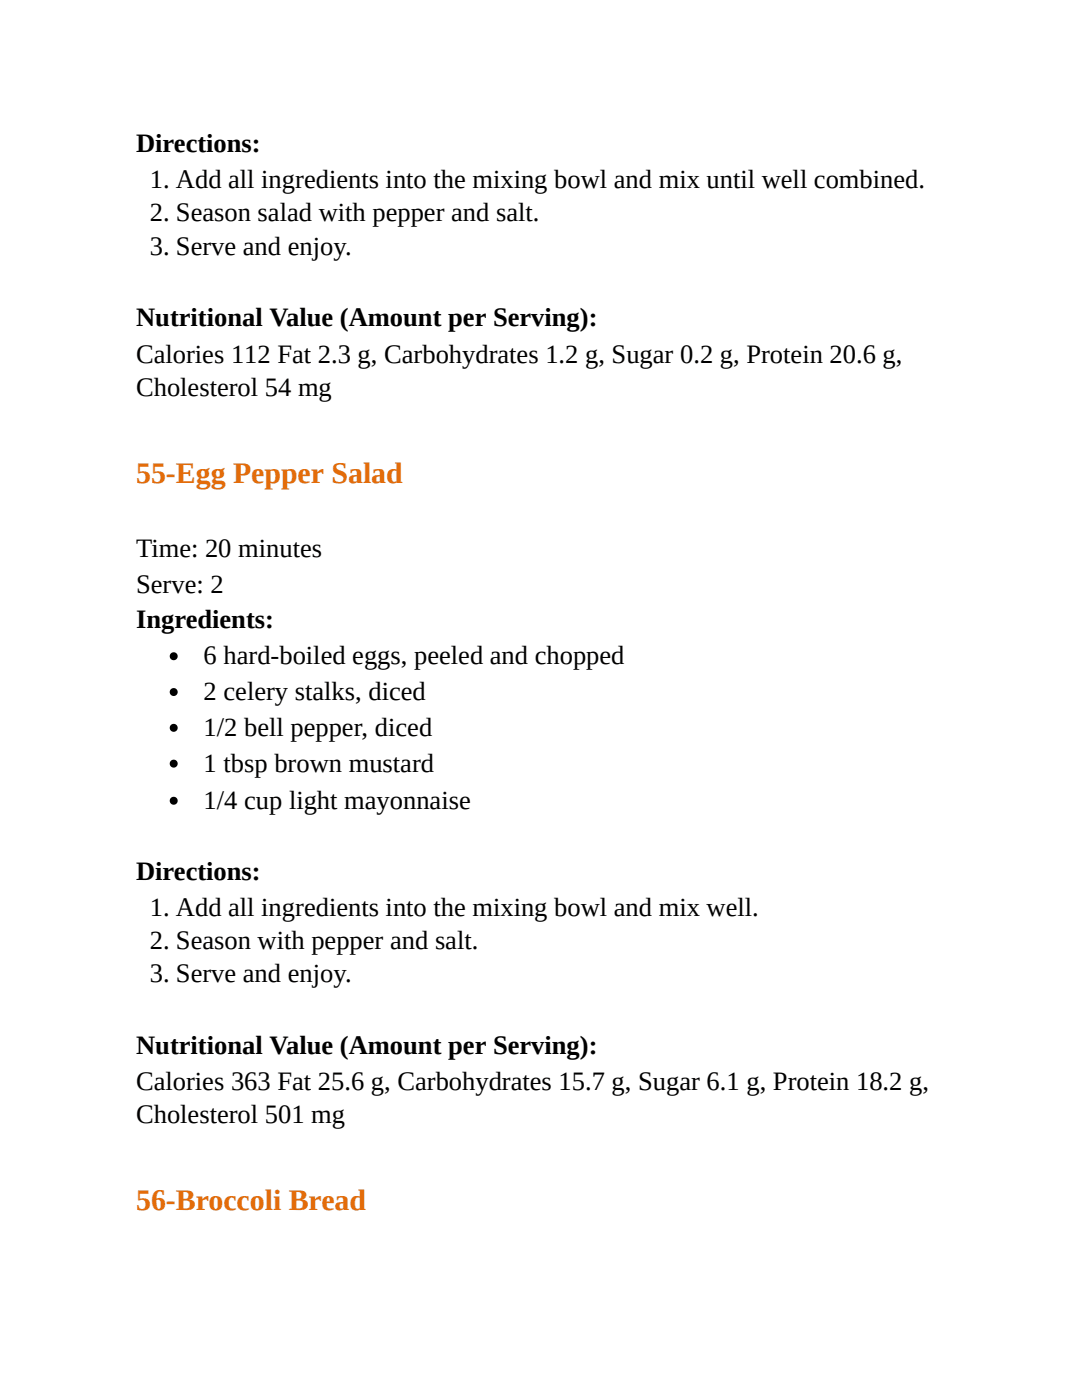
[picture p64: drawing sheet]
<svg xmlns="http://www.w3.org/2000/svg" width="216mm" height="279mm" viewBox="0 0 216 279" stroke-linecap="round" stroke-linejoin="round" font-family="sans-serif">
<defs><g id="words">
<g font-size="6" fill="#e36c0a">
<text x="27.2" y="96.3">55-Egg Pepper Salad</text>
<text x="27.2" y="241.6">56-Broccoli Bread</text>
</g>
<g font-size="5.3">
<text x="27.2" y="30.4">Directions:</text>
<text x="29.9" y="37.6">1. Add all ingredients into the mixing bowl and mix until well combined.</text>
<text x="29.9" y="44.2">2. Season salad with pepper and salt.</text>
<text x="29.9" y="50.8">3. Serve and enjoy.</text>
<text x="27.2" y="65.1">Nutritional Value (Amount per Serving):</text>
<text x="27.2" y="72.5">Calories 112 Fat 2.3 g, Carbohydrates 1.2 g, Sugar 0.2 g, Protein 20.6 g,</text>
<text x="27.2" y="79.1">Cholesterol 54 mg</text>
<text x="27.2" y="111.1">Time: 20 minutes</text>
<text x="27.2" y="118.3">Serve: 2</text>
<text x="27.2" y="125.4">Ingredients:</text>
<text x="40.6" y="132.6">6 hard-boiled eggs, peeled and chopped</text>
<text x="40.6" y="139.7">2 celery stalks, diced</text>
<text x="40.6" y="146.8">1/2 bell pepper, diced</text>
<text x="40.6" y="154">1 tbsp brown mustard</text>
<text x="40.6" y="161.4">1/4 cup light mayonnaise</text>
<text x="27.2" y="175.7">Directions:</text>
<text x="29.9" y="182.8">1. Add all ingredients into the mixing bowl and mix well.</text>
<text x="29.9" y="189.4">2. Season with pepper and salt.</text>
<text x="29.9" y="196.1">3. Serve and enjoy.</text>
<text x="27.2" y="210.3">Nutritional Value (Amount per Serving):</text>
<text x="27.2" y="217.5">Calories 363 Fat 25.6 g, Carbohydrates 15.7 g, Sugar 6.1 g, Protein 18.2 g,</text>
<text x="27.2" y="224.1">Cholesterol 501 mg</text>
</g>
</g></defs>
<g fill="#000">
<circle cx="34.7" cy="138.1" r=".79"/>
<circle cx="34.7" cy="131" r=".79"/>
<circle cx="34.7" cy="159.8" r=".79"/>
<circle cx="34.7" cy="152.4" r=".79"/>
<circle cx="34.7" cy="145.3" r=".79"/>
</g>
<use href="#words"/>
</svg>
